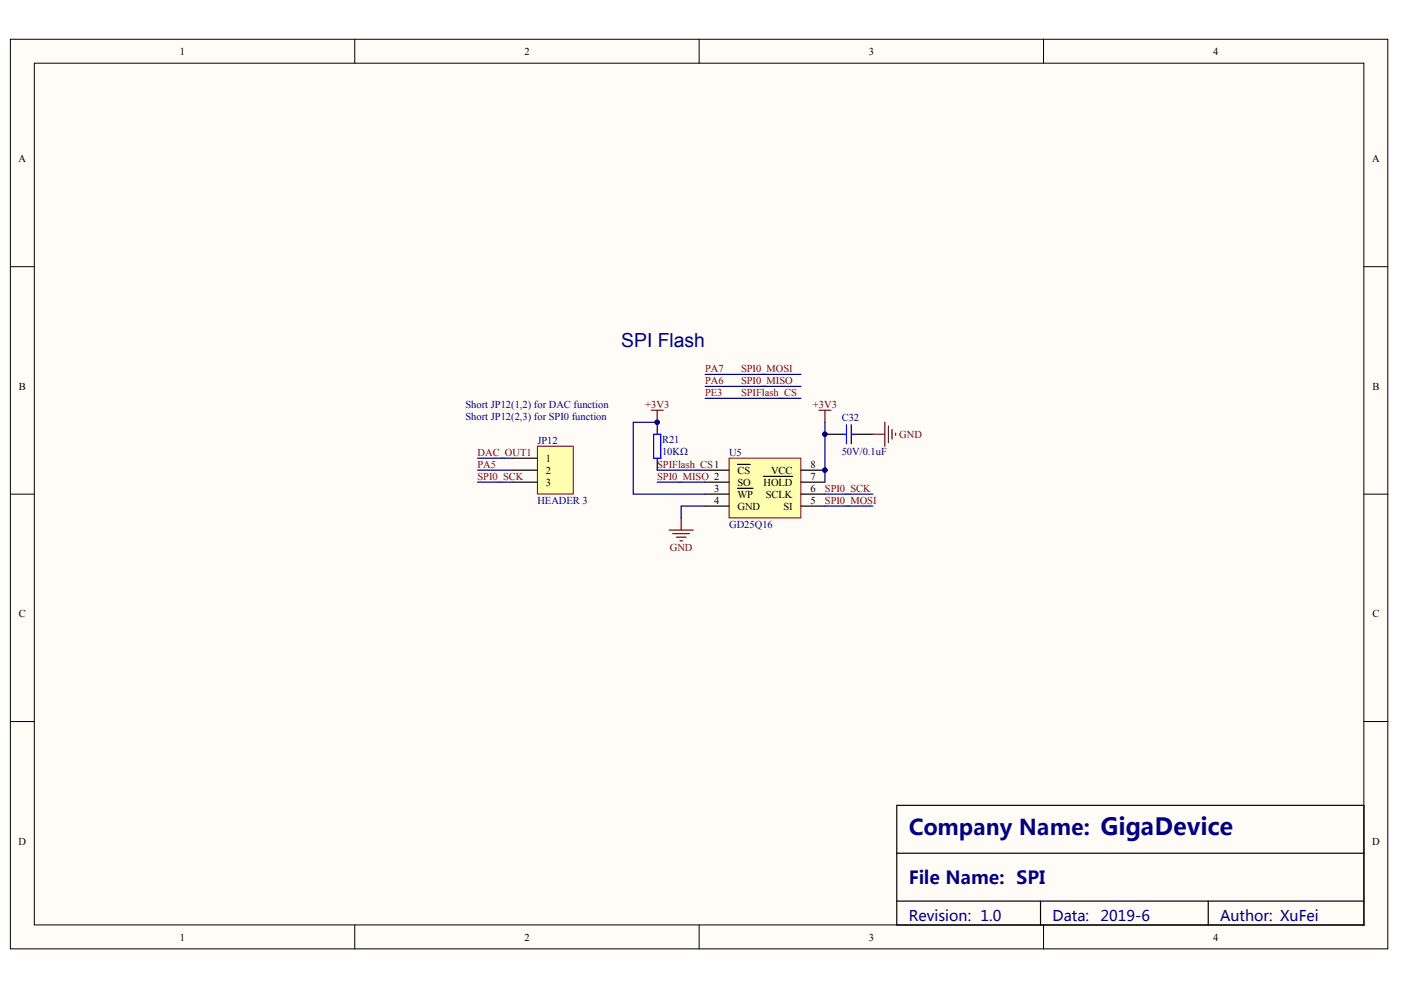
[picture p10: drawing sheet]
<svg xmlns="http://www.w3.org/2000/svg" width="297mm" height="210mm" viewBox="0 0 297 210" stroke-linecap="round" stroke-linejoin="round" font-family="sans-serif">
<defs><g id="words">
<text font-size="4.6" fill="#000080" x="192.7" y="177.1">Company Name: GigaDevice</text>
<text font-size="4.1" fill="#000080" x="131.7" y="73.5">SPI Flash</text>
<text font-size="3.8" fill="#000080" x="192.7" y="187.5">File Name: SPI</text>
<g font-size="3.1" fill="#000080">
<text x="192.7" y="195.4">Revision: 1.0</text>
<text x="223.2" y="195.4">Data:</text>
<text x="233.3" y="195.4">2019-6</text>
<text x="258.7" y="195.4">Author: XuFei</text>
</g>
<g font-size="2.2">
<text x="38.2" y="11.6">1</text>
<text x="111.2" y="11.6">2</text>
<text x="184.2" y="11.6">3</text>
<text x="257.2" y="11.6">4</text>
<text x="4" y="34.4">A</text>
<text x="290.9" y="34.4">A</text>
<text x="4" y="82.6">B</text>
<text x="291" y="82.6">B</text>
<text x="115.7" y="97.9">1</text>
<text x="115.7" y="100.5">2</text>
<text x="156.4" y="100.5">CS</text>
<text x="163.5" y="100.5">VCC</text>
<text x="171.9" y="101.7">7</text>
<text x="171.9" y="99.2">8</text>
<text x="115.7" y="103">3</text>
<text x="151.4" y="104.3">3</text>
<text x="151.4" y="106.8">4</text>
<text x="156.4" y="103">SO</text>
<text x="156.4" y="105.5">WP</text>
<text x="161.9" y="103">HOLD</text>
<text x="162.4" y="105.5">SCLK</text>
<text x="171.9" y="106.8">5</text>
<text x="171.9" y="104.3">6</text>
<text x="156.4" y="108.1">GND</text>
<text x="166.1" y="108.1">SI</text>
<text x="4" y="130.9">C</text>
<text x="291" y="130.9">C</text>
<text x="4" y="179.1">D</text>
<text x="290.9" y="179.1">D</text>
<text x="38.2" y="199.4">1</text>
<text x="111.2" y="199.4">2</text>
<text x="184.2" y="199.4">3</text>
<text x="257.2" y="199.4">4</text>
</g>
<g font-size="2.2" fill="#800000">
<text x="149.5" y="84">PE3</text>
<text x="149.5" y="81.4">PA6</text>
<text x="149.5" y="78.9">PA7</text>
<text x="157.1" y="81.4">SPI0_MISO</text>
<text x="157.1" y="84">SPIFlash_CS</text>
<text x="157.1" y="78.9">SPI0_MOSI</text>
<text x="136.8" y="86.5">+3V3</text>
<text x="172.4" y="86.5">+3V3</text>
<text x="190.6" y="92.8">GND</text>
<text x="101.2" y="101.7">SPI0_SCK</text>
<text x="101.2" y="99.2">PA5</text>
<text x="101.2" y="96.7">DAC_OUT1</text>
<text x="139.3" y="101.7">SPI0_MISO 2</text>
<text x="139.3" y="99.2">SPIFlash_CS1</text>
<text x="174.9" y="104.3">SPI0_SCK</text>
<text x="174.9" y="106.8">SPI0_MOSI</text>
<text x="142" y="116.9">GND</text>
</g>
<g font-size="2.2" fill="#000080">
<text x="98.7" y="86.5">Short JP12(1,2) for DAC function</text>
<text x="98.7" y="89">Short JP12(2,3) for SPI0 function</text>
<text x="178.5" y="89.3">C32</text>
<text x="113.9" y="94.1">JP12</text>
<text x="140.4" y="93.9">R21</text>
<text x="140.4" y="96.4">10KΩ</text>
<text x="154.6" y="96.7">U5</text>
<text x="178.5" y="96.4">50V/0.1uF</text>
<text x="113.9" y="106.8">HEADER 3</text>
<text x="154.6" y="111.9">GD25Q16</text>
</g>
</g></defs>
<g fill="#fffcf8" stroke="#000" stroke-width=".21">
<path d="M2.2 8.3h292v192.9h-292z"/>
<path d="M7.3 13.4h281.9v182.7h-281.9z"/>
</g>
<path d="M75.2 8.3v5.1M148.2 8.3v5.1M221.2 8.3v5.1M2.2 56.5h5.1M289.2 56.5h5.1M2.2 104.8h5.1M289.2 104.8h5.1M2.2 153h5.1M289.2 153h5.1M75.2 196.1v5.1M148.2 196.1v5.1M221.2 196.1v5.1" fill="none" stroke="#000" stroke-width=".21"/>
<path d="M190.1 170.8h99.1v25.3h-99.1zM190.1 180.9h99.1M190.1 191.1h99.1M220.6 191.1v5M256.2 191.1v5" fill="none" stroke="#000" stroke-width=".25"/>
<path d="M154.6 97.2h15.2v12.6h-15.2z" fill="#ffffb0" stroke="#800000" stroke-width=".21"/>
<g fill="none" stroke="#000" stroke-width=".25">
<path d="M139.3 89.5v2.6M139.3 97.2v2.5M149.5 99.7h5.1M156.4 98.5h2.7M169.8 99.7h5.1M174.9 92.1h3.8M181.2 92.1h3.9M149.5 102.2h5.1M149.5 104.8h5.1M149.5 107.3h5.1M156.4 103.5h3.3M161.9 101h6.1"/>
<path d="M169.8 102.2h5.1M169.8 104.8h5.1M169.8 107.3h5.1"/>
</g>
<g fill="none" stroke="#800000" stroke-width=".25">
<path d="M138.1 87h2.5M139.3 87v2.5M173.6 87h2.6M174.9 87v2.5M185.1 92.1h2.5M187.6 89.5v5.1M188.4 90.3v3.6M189.1 91.1v2M189.9 91.8v.5M141.9 112.4h5.1M142.6 113.1h3.6M143.4 113.9h2"/>
<path d="M144.2 114.7h.5M144.4 109.8v2.6"/>
</g>
<path d="M149.5 79.4h20.3M139.3 89.5h-5v15.3h15.2M139.3 99.7h10.2M149.5 81.9h20.3M149.5 84.5h20.3M174.9 89.5v12.7M139.3 102.2h10.2M149.5 107.3h-5.1v2.5M174.9 107.3h10.2M174.9 104.8h10.2" fill="none" stroke="#000080" stroke-width=".25"/>
<path d="M138.6 92.1h1.5v5.1h-1.5zM178.7 92.1h.8M179.5 90v4.1M180.5 92.1h.7M180.5 90v4.1" fill="none" stroke="#00f" stroke-width=".25"/>
<path d="M113.9 94.6h7.6v10.1h-7.6z" fill="#ffffb0" stroke="#800000" stroke-width=".21"/>
<path d="M108.9 97.2h5M108.9 99.7h5M108.9 102.2h5" fill="none" stroke="#000" stroke-width=".25"/>
<path d="M101.2 99.7h7.7M101.2 97.2h7.7M101.2 102.2h7.7" fill="none" stroke="#000080" stroke-width=".25"/>
<g fill="#000080" stroke="#000080" stroke-width=".21">
<circle cx="139.3" cy="89.5" r=".5"/>
<circle cx="174.9" cy="99.7" r=".5"/>
<circle cx="174.9" cy="92.1" r=".5"/>
</g>
<use href="#words"/>
</svg>
